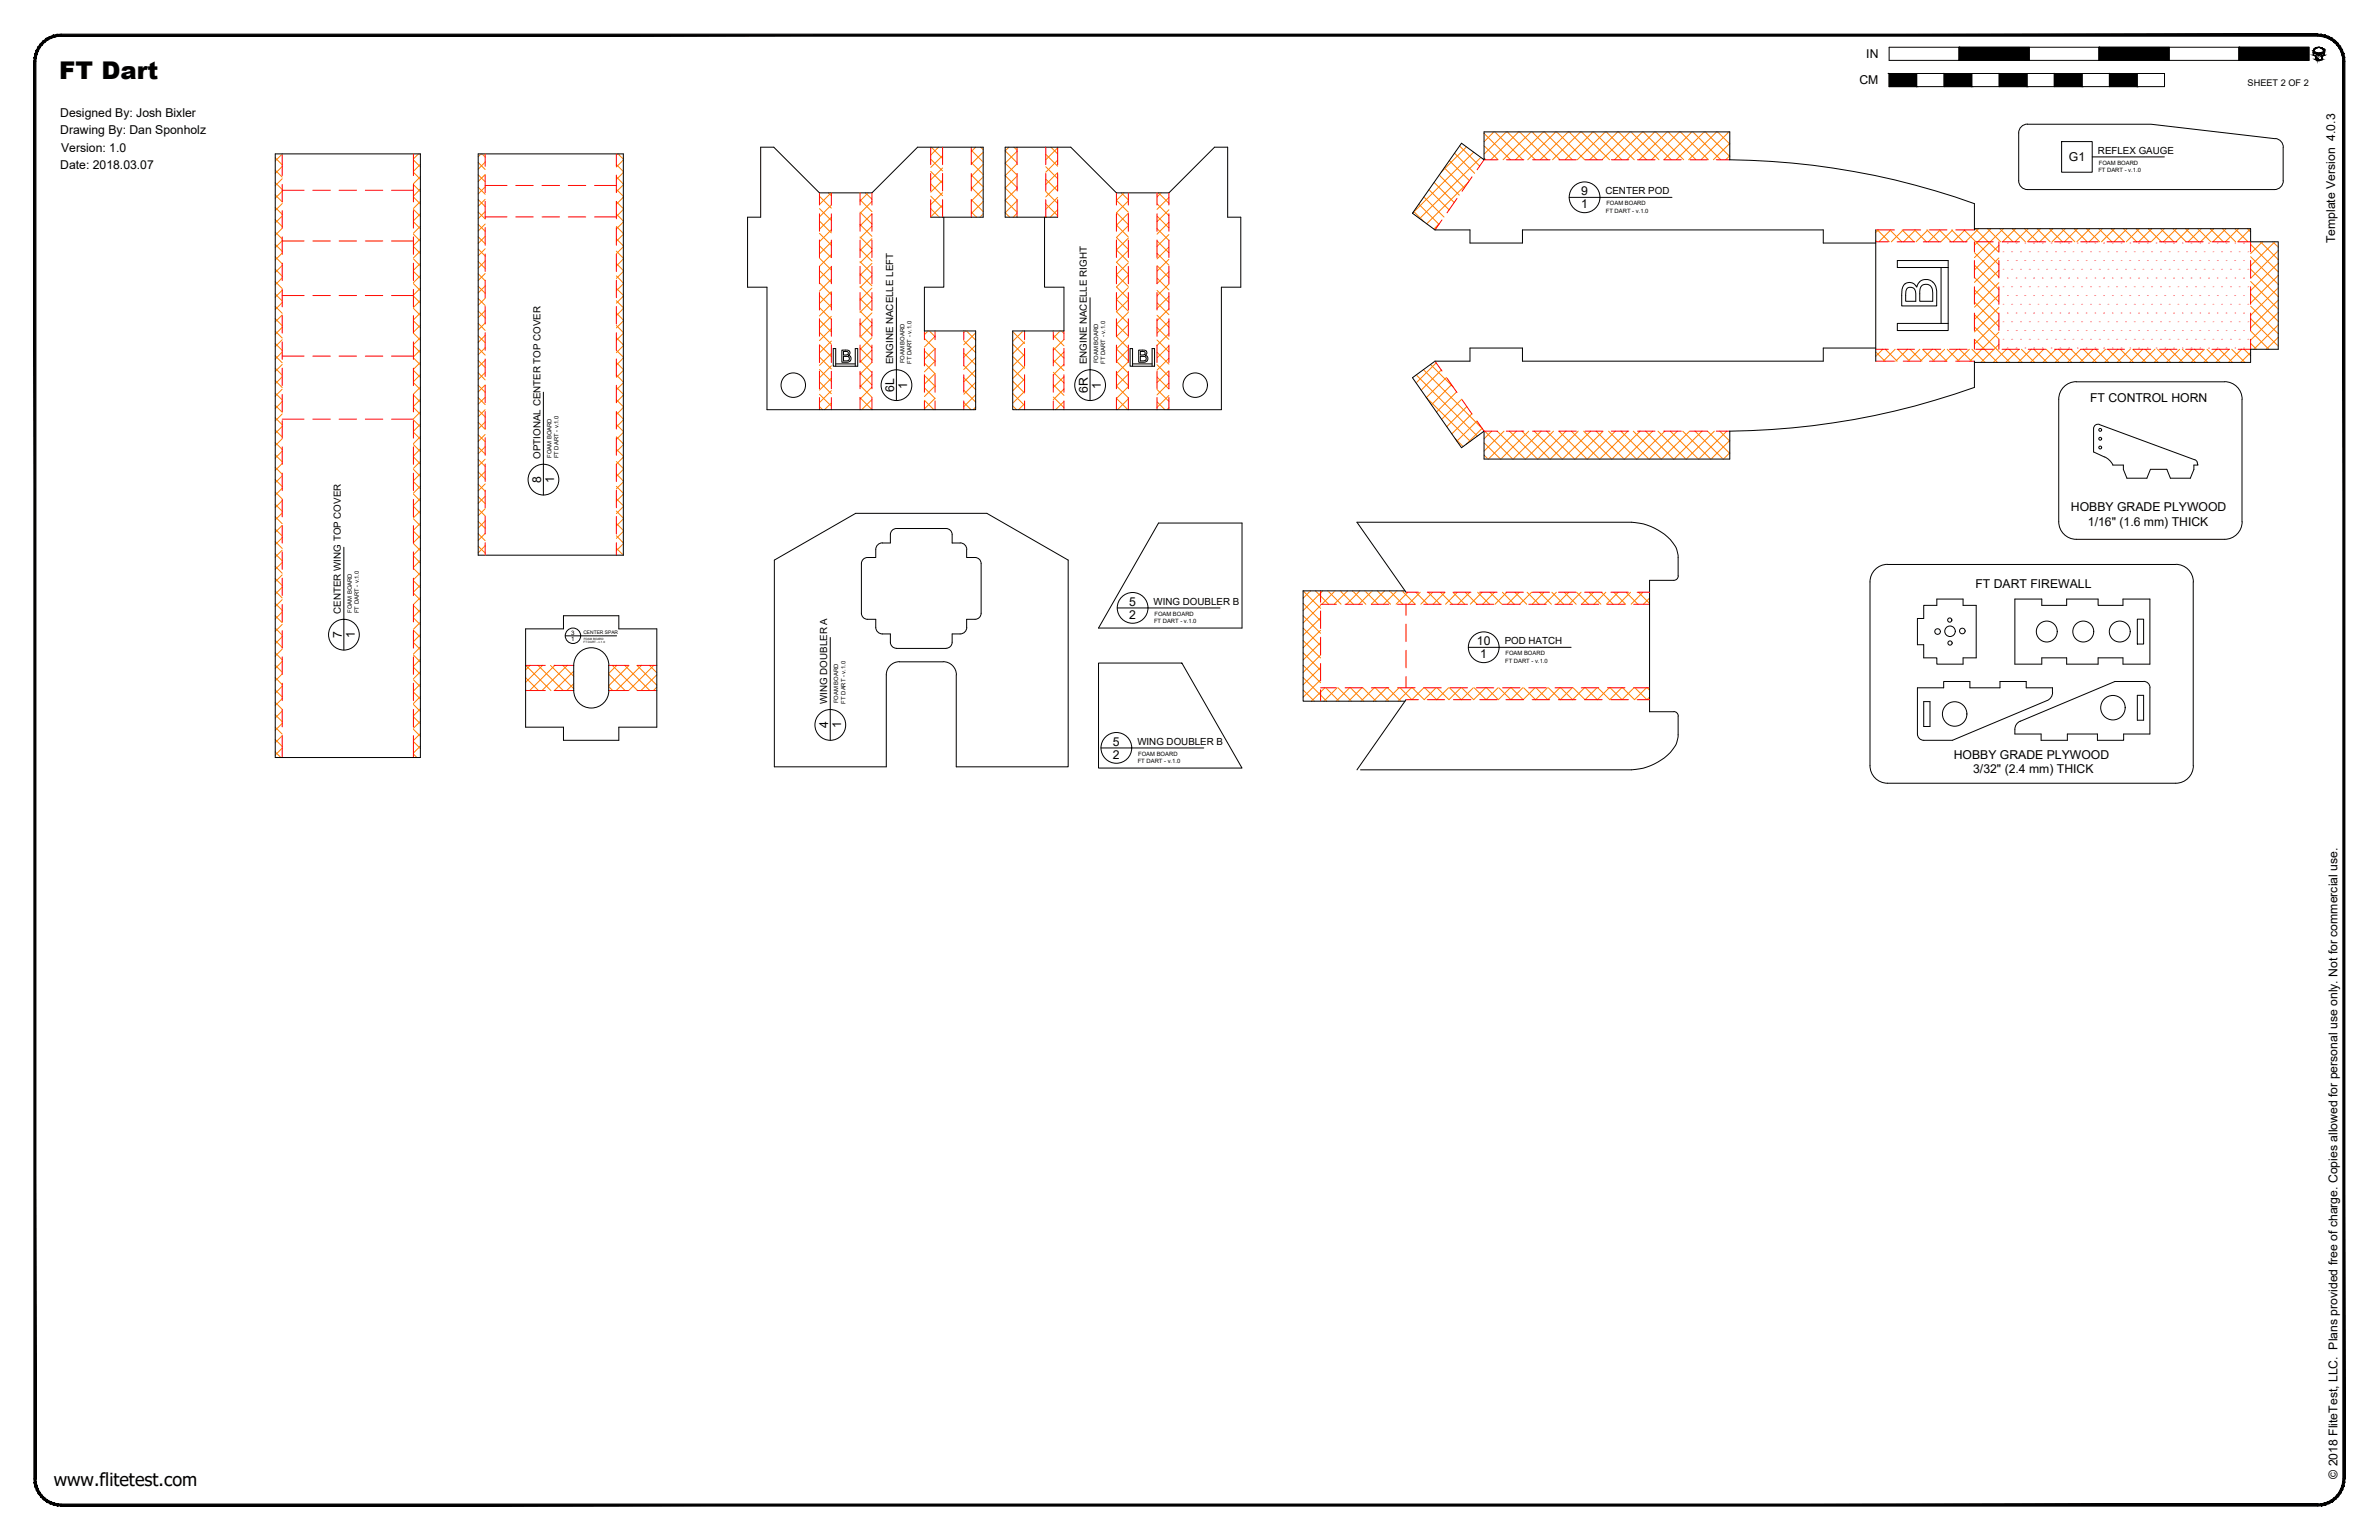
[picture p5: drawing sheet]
<svg xmlns="http://www.w3.org/2000/svg" width="864mm" height="559mm" viewBox="0 0 864 559" stroke-linecap="round" stroke-linejoin="round" font-family="sans-serif">
<defs><g id="words">
<text font-size="8.9" x="21.5" y="28.6">FT Dart</text>
<text font-size="6.5" x="19.5" y="539.1">www.flitetest.com</text>
<g font-size="4.4">
<text x="677.5" y="21.1">IN</text>
<text x="675" y="30.6">CM</text>
<text x="21.9" y="42.4">Designed By: Josh Bixler</text>
<text x="21.9" y="48.8">Drawing By: Dan Sponholz</text>
<text x="22.2" y="55.1">Version: 1.0</text>
<text x="751" y="58.5">G1</text>
<text x="21.9" y="61.5">Date: 2018.03.07</text>
<text x="574" y="70.8">9</text>
<text x="574" y="75.6">1</text>
<text x="847.7" y="88.3" transform="rotate(-90 847.7 88.3)">Template Version 4.0.3</text>
<text x="324.6" y="142.3" transform="rotate(-90 324.6 142.3)">6L</text>
<text x="329.4" y="141" transform="rotate(-90 329.4 141)">1</text>
<text x="394.9" y="142.6" transform="rotate(-90 394.9 142.6)">6R</text>
<text x="399.7" y="141" transform="rotate(-90 399.7 141)">1</text>
<text x="758.7" y="146">FT CONTROL HORN</text>
<text x="196.5" y="175.3" transform="rotate(-90 196.5 175.3)">8</text>
<text x="201.2" y="175.3" transform="rotate(-90 201.2 175.3)">1</text>
<text x="751.8" y="185.5">HOBBY GRADE PLYWOOD</text>
<text x="758" y="190.8">1/16&quot; (1.6 mm) THICK</text>
<text x="717.1" y="213.4">FT DART FIREWALL</text>
<text x="409.9" y="219.8">5</text>
<text x="409.9" y="224.6">2</text>
<text x="124" y="231.6" transform="rotate(-90 124 231.6)">7</text>
<text x="128.8" y="231.6" transform="rotate(-90 128.8 231.6)">1</text>
<text x="536.1" y="234.1">10</text>
<text x="537.3" y="238.9">1</text>
<text x="300.6" y="264.3" transform="rotate(-90 300.6 264.3)">4</text>
<text x="305.4" y="264.3" transform="rotate(-90 305.4 264.3)">1</text>
<text x="404" y="270.6">5</text>
<text x="404" y="275.4">2</text>
<text x="709.2" y="275.3">HOBBY GRADE PLYWOOD</text>
<text x="716.3" y="280.6">3/32&quot; (2.4 mm) THICK</text>
<text x="848.5" y="536.6" transform="rotate(-90 848.5 536.6)">© 2018 FliteTest, LLC. Plans provided free of charge. Copies allowed for personal use only. Not for commercial use.</text>
</g>
<g font-size="3.5">
<text x="761.6" y="55.8">REFLEX GAUGE</text>
<text x="582.8" y="70.5">CENTER POD</text>
<text x="324.3" y="132.2" transform="rotate(-90 324.3 132.2)">ENGINE NACELLE LEFT</text>
<text x="394.6" y="132.2" transform="rotate(-90 394.6 132.2)">ENGINE NACELLE RIGHT</text>
<text x="196.2" y="166.4" transform="rotate(-90 196.2 166.4)">OPTIONAL CENTER TOP COVER</text>
<text x="418.8" y="219.5">WING DOUBLER B</text>
<text x="123.7" y="222.7" transform="rotate(-90 123.7 222.7)">CENTER WING TOP COVER</text>
<text x="546.2" y="233.8">POD HATCH</text>
<text x="300.3" y="255.4" transform="rotate(-90 300.3 255.4)">WING DOUBLER A</text>
<text x="412.9" y="270.3">WING DOUBLER B</text>
</g>
<text font-size="3.3" x="815.9" y="31.1">SHEET 2 OF 2</text>
<g font-size="2.2">
<text x="207.4" y="230.3">3</text>
<text x="207.4" y="232.7">1</text>
</g>
<g font-size="2.1">
<text x="761.9" y="59.9">FOAM BOARD</text>
<text x="761.7" y="62.4">FT DART - v.1.0</text>
<text x="582.9" y="77.1">FT DART - v.1.0</text>
<text x="583.1" y="74.5">FOAM BOARD</text>
<text x="328.3" y="131.8" transform="rotate(-90 328.3 131.8)">FOAM BOARD</text>
<text x="398.6" y="131.8" transform="rotate(-90 398.6 131.8)">FOAM BOARD</text>
<text x="330.9" y="132" transform="rotate(-90 330.9 132)">FT DART - v.1.0</text>
<text x="401.2" y="132" transform="rotate(-90 401.2 132)">FT DART - v.1.0</text>
<text x="200.2" y="166.1" transform="rotate(-90 200.2 166.1)">FOAM BOARD</text>
<text x="202.7" y="166.3" transform="rotate(-90 202.7 166.3)">FT DART - v.1.0</text>
<text x="127.7" y="222.4" transform="rotate(-90 127.7 222.4)">FOAM BOARD</text>
<text x="130.3" y="222.5" transform="rotate(-90 130.3 222.5)">FT DART - v.1.0</text>
<text x="418.9" y="226.1">FT DART - v.1.0</text>
<text x="419.1" y="223.5">FOAM BOARD</text>
<text x="546.5" y="237.8">FOAM BOARD</text>
<text x="546.4" y="240.4">FT DART - v.1.0</text>
<text x="304.3" y="255.1" transform="rotate(-90 304.3 255.1)">FOAM BOARD</text>
<text x="306.9" y="255.3" transform="rotate(-90 306.9 255.3)">FT DART - v.1.0</text>
<text x="413.2" y="274.3">FOAM BOARD</text>
<text x="413" y="276.9">FT DART - v.1.0</text>
</g>
<text font-size="1.8" x="211.8" y="230.2">CENTER SPAR</text>
<g font-size="1.1">
<text x="211.8" y="233.5">FT DART - v.1.0</text>
<text x="211.9" y="232.2">FOAM BOARD</text>
</g>
</g></defs>
<!-- layer: 06 CAVITY -->
<g fill="none" stroke="#ff7f00" stroke-width=".36">
<path d="M99.9 57.3l2.5 2.5M102.4 55.9l-2.5 2.5M150.1 58l2.5 2.6M151.9 55.8l-1.8 1.9M152.4 55.8l.2 .3M152.6 59.6l-2.5 2.6M173.6 59l2.5 2.5M174.6 55.8l-1 1.1M174.9 55.8l1.2 1.2M176.1 58.8l-2.5 2.6M223.7 59.7l2.6 2.5M224 55.8l-.3 .3"/>
<path d="M224.3 55.8l2 1.9M226.3 58.1l-2.6 2.5M337.9 57.7l4.3 4.3M338.1 53.4l4.1 4.1M340.7 53.4l-2.8 2.9M342.2 56.4l-4.3 4.4M352.6 59l4.3 4.3M352.6 54.5l4.3 4.3M354.2 53.4l-1.6 1.6M356 53.4l.9 .9M356.9 55.2l-4.3 4.3M356.9 59.7l-4.3 4.3"/>
<path d="M366.2 53.4l-1.3 1.4 4.3 4.3M368.1 53.4l1.1 1.2M369.2 54.9l-4.3 4.3 4.3 4.3M369.2 59.4l-4.3 4.3 4.3 4.3M379.6 56l4.3 4.3M379.7 53.4l-.1 .1M381.5 53.4l2.4 2.4M383.9 53.7l-4.3 4.3M383.9 58.1l-4.3 4.4M526.1 58.3l7.3 7.3M528 55.6l7.3 7.3M529.8 53l7.3 7.3"/>
<path d="M532.3 53.3l-9.2 9.2M535 55.2l-22.2 22.2M537.5 57.1l-22.1 22.2M538.7 48.4l9.7 9.6M538.7 57.4l.7 .6M538.7 52.9l5.1 5.1M542.3 47.9l-3.6 3.5M542.6 47.9l10.2 10.1M546.8 47.9l-8.1 8M547.2 47.9l10.1 10.1M551.3 47.9l-10.1 10.1M551.6 47.9l10.2 10.1"/>
<path d="M555.8 47.9l-10.2 10.1M556.1 47.9l10.2 10.1M560.3 47.9l-10.2 10.1M560.6 47.9l10.2 10.1M564.8 47.9l-10.2 10.1M565.1 47.9l10.2 10.1M569.3 47.9l-10.2 10.1M569.6 47.9l10.2 10.1M573.8 47.9l-10.2 10.1M574.1 47.9l10.2 10.1M578.3 47.9l-10.2 10.1M578.6 47.9l10.1 10.1"/>
<path d="M582.7 47.9l-10.1 10.1M583.1 47.9l10.2 10.1M587.2 47.9l-10.1 10.1M587.5 47.9l10.2 10.1M591.7 47.9l-10.2 10.1M592.1 47.9l10.1 10.1M596.2 47.9l-10.1 10.1M596.5 47.9l10.2 10.1M600.7 47.9l-10.2 10.1M601 47.9l10.2 10.1M605.2 47.9l-10.2 10.1M605.6 47.9l10.1 10.1"/>
<path d="M609.7 47.9l-10.2 10.1M610 47.9l10.2 10.1M614.2 47.9l-10.2 10.1M614.5 47.9l10.2 10.1M618.7 47.9l-10.2 10.1M619 47.9l8.9 8.9M623.2 47.9l-10.2 10.1M623.5 47.9l4.4 4.4M627.6 47.9l-10.1 10.1M627.9 52l-5.9 6M627.9 56.5l-1.5 1.5M99.9 75.2l2.5 2.6"/>
<path d="M99.9 66.3l2.5 2.5M99.9 79.7l2.5 2.5M99.9 70.7l2.5 2.6M99.9 61.7l2.5 2.6M102.4 78.4l-2.5 2.5M102.4 73.9l-2.5 2.5M102.4 69.4l-2.5 2.5M102.4 64.9l-2.5 2.5M102.4 60.4l-2.5 2.5M150.1 76l2.5 2.5M150.1 67l2.5 2.5M150.1 71.5l2.5 2.5"/>
<path d="M150.1 62.5l2.5 2.6M152.6 73.1l-2.5 2.5M152.6 64.1l-2.5 2.6M152.6 77.6l-2.5 2.6M152.6 68.6l-2.5 2.6M173.6 76.9l2.5 2.6M173.6 72.4l2.5 2.5M173.6 67.9l2.5 2.6M173.6 63.4l2.5 2.6M176.1 76.8l-2.5 2.6M176.1 72.3l-2.5 2.5M176.1 67.8l-2.5 2.6"/>
<path d="M176.1 63.3l-2.5 2.6M223.7 77.7l2.6 2.5M223.7 73.2l2.6 2.5M223.7 68.7l2.6 2.5M223.7 64.2l2.6 2.6M226.3 76l-2.6 2.6M226.3 71.6l-2.6 2.5M226.3 67.1l-2.6 2.5M226.3 62.6l-2.6 2.5M297.5 75.7l4.3 4.3M297.5 71.2l4.3 4.3M300.7 70l1.1 1"/>
<path d="M301.7 70l-4.2 4.2M301.8 74.4l-4.3 4.3M301.8 78.9l-4.3 4.3M312.2 77l4.3 4.3M312.2 72.5l4.3 4.3M314.2 70l2.3 2.3M315.1 70l-2.9 3M316.5 73.1l-4.3 4.3M316.5 77.6l-4.3 4.3M337.9 75.7l3.1 3.1M337.9 62.2l4.3 4.3M337.9 71.2l4.3 4.3"/>
<path d="M337.9 66.7l4.3 4.3M342.2 65.4l-4.3 4.3M342.2 69.9l-4.3 4.3M342.2 74.4l-4.3 4.3M342.2 61l-4.3 4.3M352.6 72.5l4.3 4.3M352.6 67.9l4.3 4.4M352.6 63.5l4.3 4.3M352.6 76.9l1.9 1.9M356.9 77.6l-1.2 1.2M356.9 64.2l-4.3 4.3M356.9 68.6l-4.3 4.4"/>
<path d="M356.9 73.2l-4.3 4.3M364.9 77.2l1.6 1.6M369.2 77.4l-1.4 1.4M369.2 63.9l-4.3 4.3 4.3 4.3M369.2 68.4l-4.3 4.3 4.3 4.3M369.2 72.9l-4.3 4.3M379.6 74l4.3 4.3M379.6 69.5l4.3 4.3M379.6 65l4.3 4.3M379.6 60.5l4.3 4.3M379.6 78.5l.4 .3M383.9 76.1l-2.7 2.7"/>
<path d="M383.9 62.6l-4.3 4.4M383.9 67.2l-4.3 4.3M383.9 71.6l-4.3 4.3M405.3 77.2l4.3 4.3M407.1 70l2.5 2.5M408 70l-2.7 2.7 4.3 4.3M409.6 72.9l-4.3 4.3M409.6 77.4l-4.3 4.3M420 78.4l4.3 4.3M420 74l4.3 4.3M420.6 70l3.7 3.8M421.5 70l-1.5 1.5"/>
<path d="M424.3 71.7l-4.3 4.3M424.3 76.1l-4.3 4.3M513.2 76.7l3.6 3.7M515.1 74.1l7.3 7.3M516.9 71.5l7.3 7.3M518.7 68.8l7.3 7.3M520.6 66.2l7.3 7.3M522.5 63.5l7.2 7.3M524.3 60.9l7.3 7.3M533.1 66.1l-15.2 15.1M99.9 93.2l2.5 2.5M99.9 84.2l2.5 2.6"/>
<path d="M99.9 97.7l2.5 2.5M99.9 88.7l2.5 2.5M102.4 96.3l-2.5 2.6M102.4 91.8l-2.5 2.5M102.4 87.3l-2.5 2.6M102.4 82.8l-2.5 2.6M150.1 85l2.5 2.5M150.1 98.5l2.5 2.5M150.1 89.5l2.5 2.5M150.1 93.9l2.5 2.6M150.1 80.4l2.5 2.6M152.6 91.1l-2.5 2.5"/>
<path d="M152.6 82.1l-2.5 2.5M152.6 95.6l-2.5 2.5M152.6 86.6l-2.5 2.5M173.6 99.4l2.5 2.5M173.6 94.9l2.5 2.5M173.6 90.4l2.5 2.5M173.6 85.9l2.5 2.5M173.6 81.4l2.5 2.5M176.1 99.3l-2.5 2.5M176.1 94.7l-2.5 2.6M176.1 90.3l-2.5 2.5M176.1 85.8l-2.5 2.5"/>
<path d="M176.1 81.3l-2.5 2.5M223.7 95.6l2.6 2.6M223.7 91.1l2.6 2.6M223.7 86.7l2.6 2.5M223.7 82.1l2.6 2.6M226.3 98.5l-2.6 2.5M226.3 89.5l-2.6 2.6M226.3 85l-2.6 2.5M226.3 80.5l-2.6 2.6M226.3 94l-2.6 2.5M297.5 84.7l4.3 4.3M297.5 98.2l4.3 4.3"/>
<path d="M297.5 93.6l4.3 4.4M297.5 89.2l4.3 4.3M297.5 80.2l4.3 4.3M301.8 87.8l-4.3 4.4M301.8 92.4l-4.3 4.3M301.8 96.8l-4.3 4.3M301.8 83.4l-4.3 4.3M312.2 99.4l4.3 4.3M312.2 94.9l4.3 4.4M312.2 90.4l4.3 4.3M312.2 86l4.3 4.3M312.2 81.4l4.3 4.4"/>
<path d="M316.5 91.1l-4.3 4.3M316.5 95.6l-4.3 4.3M316.5 82.1l-4.3 4.3M316.5 86.6l-4.3 4.3M405.3 99.6l4.3 4.4M405.3 95.1l4.3 4.4M405.3 90.7l4.3 4.3M405.3 86.2l4.3 4.3M405.3 81.6l4.3 4.4M409.6 81.9l-4.3 4.3M409.6 86.4l-4.3 4.3M409.6 90.9l-4.3 4.3"/>
<path d="M409.6 95.4l-4.3 4.3M409.6 99.8l-4.3 4.4M420 91.9l4.3 4.3M420 87.4l4.3 4.3M420 82.9l4.3 4.3M420 96.4l4.3 4.3M424.3 80.6l-4.3 4.4M424.3 85.1l-4.3 4.3M424.3 89.6l-4.3 4.3M424.3 94.1l-4.3 4.3M424.3 98.6l-4.3 4.3M522.6 81l-2.1 2.1"/>
<path d="M680.9 87.3l.5 .4M681.5 83.4l4.3 4.3M681.9 83.4l-1 1M686 83.4l4.3 4.3M686.4 83.4l-4.3 4.3M690.5 83.4l4.3 4.3M690.9 83.4l-4.3 4.3M695 83.4l4.3 4.3M695.3 83.4l-4.3 4.3M699.5 83.4l4.3 4.3M699.9 83.4l-4.4 4.3M704 83.4l4.3 4.3"/>
<path d="M704.3 83.4l-4.3 4.3M708.4 83.4l4.4 4.3M708.8 83.4l-4.3 4.3M713 83.4l12.6 12.7M713.3 83.4l-4.3 4.3M716.7 96.2l8.9 8.9M716.7 91.7l8.9 8.8M717 83l8.6 8.6M718.3 83l-4.8 4.7M721.5 83l4.8 4.7M722.7 83l-6 6M725.6 89.1l-8.9 8.9"/>
<path d="M725.6 93.6l-8.9 8.9M725.6 98.1l-8.9 8.8M726 83l4.7 4.7M727.2 83l-10.5 10.5M730.5 83l4.7 4.7M731.7 83l-4.7 4.7M734.9 83l4.8 4.7M736.2 83l-4.7 4.7M739.5 83l4.7 4.7M740.7 83l-4.8 4.7M743.9 83l4.8 4.7M745.2 83l-4.8 4.7"/>
<path d="M748.4 83l4.8 4.7M749.7 83l-4.8 4.7M752.9 83l4.8 4.7M754.2 83l-4.8 4.7M757.4 83l4.8 4.7M758.7 83l-4.8 4.7M761.9 83l4.7 4.7M763.2 83l-4.8 4.7M766.4 83l4.8 4.7M767.6 83l-4.7 4.7M770.9 83l4.7 4.7M772.1 83l-4.7 4.7"/>
<path d="M775.4 83l4.7 4.7M776.6 83l-4.7 4.7M779.8 83l4.8 4.7M781.1 83l-4.7 4.7M784.4 83l4.7 4.7M785.6 83l-4.7 4.7M788.8 83l4.8 4.7M790.1 83l-4.8 4.7M793.3 83l4.8 4.7M794.6 83l-4.7 4.7M797.8 83l4.8 4.7M799.1 83l-4.8 4.7"/>
<path d="M802.3 83l4.8 4.7M803.6 83l-4.8 4.7M806.8 83l4.7 4.7M808.1 83l-4.8 4.7M811.3 83l4.8 4.7M812.6 83l-4.8 4.7M815.8 83l1.2 1.2M817 97.7l10 9.9M817 93.1l10 10.1M817 88.7l10 10M817 83l-4.7 4.7M817 87.5l-.2 .2"/>
<path d="M820.6 87.7l6.4 6.5M821.3 87.7l-4.3 4.3M825 87.7l2 2M825.8 87.7l-8.8 8.8M827 91l-10 10M827 95.5l-10 10M827 99.9l-10 10.1M99.9 111.2l2.5 2.5M99.9 102.2l2.5 2.5M99.9 115.6l2.5 2.6M99.9 106.6l2.5 2.6M102.4 118.7l-2.5 2.6"/>
<path d="M102.4 114.3l-2.5 2.5M102.4 109.8l-2.5 2.5M102.4 105.3l-2.5 2.5M102.4 100.8l-2.5 2.6M150.1 116.4l2.5 2.5M150.1 107.4l2.5 2.6M150.1 111.9l2.5 2.5M150.1 102.9l2.5 2.6M152.6 113.5l-2.5 2.6M152.6 104.6l-2.5 2.5M152.6 118l-2.5 2.5M152.6 109l-2.5 2.6"/>
<path d="M152.6 100l-2.5 2.6M173.6 117.3l2.5 2.6M173.6 112.8l2.5 2.6M173.6 108.3l2.5 2.6M173.6 103.9l2.5 2.5M176.1 117.2l-2.5 2.5M176.1 112.7l-2.5 2.6M176.1 108.2l-2.5 2.6M176.1 103.8l-2.5 2.5M223.7 118.1l2.6 2.5M223.7 113.6l2.6 2.5M223.7 109.1l2.6 2.6"/>
<path d="M223.7 104.6l2.6 2.5M223.7 100.1l2.6 2.6M226.3 116.5l-2.6 2.5M226.3 107.5l-2.6 2.5M226.3 112l-2.6 2.5M226.3 103l-2.6 2.5M297.5 116.1l4.3 4.3M297.5 111.6l4.3 4.3M297.5 107.1l4.3 4.4M297.5 102.6l4.3 4.3M301.8 105.8l-4.3 4.3M301.8 110.3l-4.3 4.3"/>
<path d="M301.8 114.8l-4.3 4.3M301.8 119.3l-4.3 4.3M301.8 101.3l-4.3 4.4M312.2 117.4l4.3 4.3M312.2 112.9l4.3 4.3M312.2 108.4l4.3 4.3M312.2 103.9l4.3 4.3M316.5 100l-4.3 4.4M316.5 104.6l-4.3 4.3M316.5 109l-4.3 4.3M316.5 113.5l-4.3 4.4M316.5 118l-4.3 4.4"/>
<path d="M405.3 113.1l4.3 4.3M405.3 108.6l4.3 4.3M405.3 104.1l4.3 4.3M409.6 104.4l-4.3 4.3M409.6 108.8l-4.3 4.3M409.6 113.3l-4.3 4.4 4.3 4.2M409.6 117.8l-4.3 4.3M420 118.8l4.3 4.4M420 109.9l4.3 4.3M420 100.9l4.3 4.3M420 114.4l4.3 4.3M420 105.4l4.3 4.3"/>
<path d="M424.3 103.1l-4.3 4.3M424.3 107.6l-4.3 4.3M424.3 112.1l-4.3 4.3M424.3 116.6l-4.3 4.3M716.7 100.6l8.9 8.9M716.7 114.1l8.9 8.9M716.7 109.6l8.9 8.9M716.7 105.2l8.9 8.8M716.7 118.6l12.9 12.9M725.6 102.6l-8.9 8.9M725.6 107l-8.9 8.9M725.6 111.6l-8.9 8.8"/>
<path d="M725.6 116l-8.9 8.9M817 115.6l10 10M817 111.1l10 10M817 106.6l10 10M817 102.1l10 10.1M827 117.9l-8.8 8.8M827 104.5l-10 9.9M827 108.9l-10 10M827 113.4l-10 10M99.9 120.1l2.5 2.6M99.9 138.1l2.5 2.5M99.9 133.6l2.5 2.6"/>
<path d="M99.9 129.1l2.5 2.5M99.9 124.6l2.5 2.6M102.4 136.7l-2.5 2.6M102.4 132.2l-2.5 2.6M102.4 127.7l-2.5 2.6M102.4 123.3l-2.5 2.5M150.1 125.4l2.5 2.5M150.1 138.8l2.5 2.6M150.1 134.4l2.5 2.5M150.1 129.9l2.5 2.5M150.1 120.9l2.5 2.5M152.6 136l-2.5 2.5"/>
<path d="M152.6 127l-2.5 2.5M152.6 122.5l-2.5 2.5M152.6 131.5l-2.5 2.5M173.6 139.8l2.5 2.5M173.6 135.3l2.5 2.5M173.6 130.8l2.5 2.5M173.6 126.3l2.5 2.6M173.6 121.8l2.5 2.6M176.1 139.7l-2.5 2.5M176.1 135.2l-2.5 2.5M176.1 130.7l-2.5 2.5M176.1 126.2l-2.5 2.5"/>
<path d="M176.1 121.7l-2.5 2.6M223.7 136.1l2.6 2.5M223.7 131.5l2.6 2.6M223.7 127.1l2.6 2.5M223.7 122.6l2.6 2.5M226.3 138.9l-2.6 2.6M226.3 134.4l-2.6 2.6M226.3 129.9l-2.6 2.6M226.3 125.4l-2.6 2.6M226.3 120.9l-2.6 2.6M297.5 125.1l4.3 4.3M297.5 138.5l4.3 4.4"/>
<path d="M297.5 134.1l4.3 4.3M297.5 129.6l4.3 4.3M297.5 120.6l4.3 4.3M301.8 123.8l-4.3 4.3M301.8 128.3l-4.3 4.3M301.8 137.3l-4.3 4.3M301.8 132.7l-4.3 4.4M312.2 139.8l4.3 4.4M312.2 135.3l4.3 4.3M312.2 130.9l4.3 4.3M312.2 126.3l4.3 4.4M312.2 121.9l4.3 4.3"/>
<path d="M316.5 122.5l-4.3 4.3M316.5 127l-4.3 4.4M316.5 131.5l-4.3 4.3M316.5 136l-4.3 4.3M335.6 136.3l3.8 3.8M335.6 131.7l3.8 3.9M335.6 127.3l3.8 3.9M335.6 122.8l3.8 3.8M336.9 120.1l-1.3 1.3M337.4 120.1l2 2.1M339.4 122l-3.8 3.9M339.4 126.5l-3.8 3.9"/>
<path d="M339.4 131.1l-3.8 3.8M339.4 135.5l-3.8 3.9M349.9 132.6l4.3 4.3M349.9 123.6l4.3 4.3M349.9 137.1l4.3 4.3M349.9 128.1l4.3 4.3M350.4 120.1l-.5 .5M350.8 120.1l3.4 3.3M354.2 120.8l-4.3 4.3M354.2 125.3l-4.3 4.3M354.2 129.8l-4.3 4.3M354.2 134.3l-4.3 4.3"/>
<path d="M354.2 138.7l-4.3 4.4M367.6 129.3l4.3 4.3M367.6 124.9l4.3 4.3M367.6 120.3l4.3 4.4M367.6 138.3l4.3 4.3M367.6 133.8l4.3 4.3M371.4 120.1l-3.8 3.8M371.9 120.1v.1M371.9 124.1l-4.3 4.3M371.9 128.5l-4.3 4.3M371.9 133l-4.3 4.4M371.9 137.5l-4.3 4.3"/>
<path d="M382.4 139.6l3.8 3.9M382.4 135.1l3.8 3.8M382.4 130.6l3.8 3.9M382.4 126.1l3.8 3.9M382.4 121.6l3.8 3.9M384.8 120.1l-2.4 2.5M385.3 120.1l.9 .9M386.2 123.2l-3.8 3.9M386.2 127.7l-3.8 3.9M386.2 132.2l-3.8 3.9M386.2 136.7l-3.8 3.9M405.3 131.1l4.3 4.3"/>
<path d="M405.3 122.1l4.3 4.3M409.6 122.3l-4.3 4.3 4.3 4.3M409.6 126.8l-4.3 4.3M409.6 131.3l-4.3 4.3 4.3 4.3M409.6 135.8l-4.3 4.3M420 127.8l4.3 4.3M420 136.8l4.3 4.3M420 132.3l4.3 4.4M420 123.4l4.3 4.3M424.3 121l-4.3 4.3M424.3 125.5l-4.3 4.4M424.3 130l-4.3 4.3"/>
<path d="M424.3 134.5l-4.3 4.3M424.3 139l-4.3 4.3M514.1 136.1l22.2 22.1M516.7 134.1l21.4 21.4M519.3 132.2l8.3 8.3M521.4 131.6l-7.3 7.3M523.2 134.3l-7.3 7.3M525.1 137l-7.3 7.2M526.9 139.6l-7.3 7.3M680.9 127.7l3.3 3.4M683.5 126.7l-2.6 2.6M684.4 126.7l4.3 4.4"/>
<path d="M688 126.7l-4.4 4.4M688.9 126.7l4.3 4.4M692.5 126.7l-4.3 4.4M693.4 126.7l4.3 4.4M696.9 126.7l-4.3 4.4M697.9 126.7l4.3 4.4M701.5 126.7l-4.4 4.4M702.3 126.7l4.4 4.4M705.9 126.7l-4.3 4.4M706.9 126.7l4.3 4.4M710.4 126.7l-4.3 4.4M711.3 126.7l4.4 4.4"/>
<path d="M714.9 126.7l-4.3 4.4M715.8 126.7l4.8 4.8M716.7 123.1l8.4 8.4M725.6 125l-6.5 6.5M725.6 120.5l-10.5 10.6M728.4 126.7l-4.8 4.8M729.3 126.7l4.8 4.8M732.9 126.7l-4.8 4.8M733.8 126.7l4.8 4.8M737.4 126.7l-4.8 4.8M738.3 126.7l4.8 4.8M741.9 126.7l-4.8 4.8"/>
<path d="M742.8 126.7l4.7 4.8M746.4 126.7l-4.8 4.8M747.3 126.7l4.8 4.8M750.9 126.7l-4.8 4.8M751.8 126.7l4.7 4.8M755.3 126.7l-4.7 4.8M756.3 126.7l4.7 4.8M759.8 126.7l-4.7 4.8M760.7 126.7l4.8 4.8M764.3 126.7l-4.8 4.8M765.3 126.7l4.7 4.8M768.8 126.7l-4.7 4.8"/>
<path d="M769.7 126.7l4.8 4.8M773.3 126.7l-4.8 4.8M774.2 126.7l4.8 4.8M777.8 126.7l-4.8 4.8M778.7 126.7l4.8 4.8M782.3 126.7l-4.8 4.8M783.2 126.7l4.8 4.8M786.8 126.7l-4.8 4.8M787.7 126.7l4.7 4.8M791.2 126.7l-4.7 4.8M792.2 126.7l4.8 4.8M795.8 126.7l-4.8 4.8"/>
<path d="M796.7 126.7l4.7 4.8M800.2 126.7l-4.7 4.8M801.2 126.7l4.7 4.8M804.7 126.7l-4.7 4.8M805.6 126.7l4.8 4.8M809.2 126.7l-4.8 4.8M810.1 126.7l4.8 4.8M813.7 126.7l-4.7 4.8M814.6 126.7l2.4 2.4M817 120.1l6.6 6.6M817 127.9l-3.6 3.6M817 124.6l2.1 2.1"/>
<path d="M827 122.4l-4.3 4.3M99.9 156.1l2.5 2.5M99.9 151.6l2.5 2.5M99.9 147.1l2.5 2.5M99.9 142.6l2.5 2.5M102.4 159.2l-2.5 2.5M102.4 154.7l-2.5 2.5M102.4 150.2l-2.5 2.5M102.4 145.7l-2.5 2.6M102.4 141.2l-2.5 2.6M150.1 156.8l2.5 2.5M150.1 152.3l2.5 2.6"/>
<path d="M150.1 147.8l2.5 2.6M150.1 143.4l2.5 2.5M152.6 144.9l-2.5 2.6M152.6 158.4l-2.5 2.6M152.6 153.9l-2.5 2.6M152.6 149.5l-2.5 2.5M152.6 140.5l-2.5 2.5M173.6 157.7l2.5 2.6M173.6 153.2l2.5 2.6M173.6 148.8l2.5 2.5M173.6 144.2l2.5 2.6M176.1 157.6l-2.5 2.6"/>
<path d="M176.1 153.1l-2.5 2.6M176.1 148.7l-2.5 2.5M176.1 144.2l-2.5 2.5M223.7 158.5l2.6 2.5M223.7 154l2.6 2.6M223.7 149.5l2.6 2.5M223.7 145l2.6 2.6M223.7 140.5l2.6 2.6M226.3 156.9l-2.6 2.5M226.3 152.4l-2.6 2.5M226.3 147.9l-2.6 2.6M226.3 143.4l-2.6 2.5"/>
<path d="M297.5 143.1l4.3 4.3M297.5 147.5l1.1 1.2M301.8 146.2l-2.5 2.5M301.8 141.8l-4.3 4.3M312.2 144.3l4.3 4.3M316.5 140.5l-4.3 4.3M316.5 145l-3.7 3.7M335.6 140.7l3.8 3.9M335.6 145.2l3.4 3.5M339.4 140l-3.8 3.9M339.4 144.5l-3.8 3.9M349.9 146l2.6 2.7"/>
<path d="M349.9 141.6l4.3 4.3M354.2 143.3l-4.3 4.3M354.2 147.7l-1 1M367.6 142.8l4.3 4.3M367.6 147.3l1.4 1.4M371.9 142l-4.3 4.3M371.9 146.5l-2.1 2.2M382.4 144.1l3.8 3.8M382.4 148.6l.1 .1M386.2 141.2l-3.8 3.8M386.2 145.7l-3 3M405.3 140l4.3 4.3"/>
<path d="M409.6 144.7l-3.9 4M409.6 140.3l-4.3 4.3 4.1 4.1M420 141.3l4.3 4.3M420 145.8l2.9 2.9M424.3 143.5l-4.3 4.3M424.3 148l-.7 .7M517.7 144.2l16 15.9M528.2 159.1l2.9 2.9M528.8 142.2l-7.3 7.3M530.6 144.8l-7.3 7.3M532.5 147.5l-7.3 7.3M534.3 150.2l-7.3 7.2"/>
<path d="M536.1 152.8l-7.2 7.3M538 155.4l-5.7 5.8M539 156.5l10.1 10.1M541.5 156.5l-2.8 2.7M543.5 156.5l10.2 10.1M546 156.5l-7.3 7.2M548 156.5l10.1 10.1M550.5 156.5l-10.2 10.1M552.5 156.5l10.1 10.1M555 156.5l-10.2 10.1M556.9 156.5l10.2 10.1M559.5 156.5l-10.2 10.1"/>
<path d="M561.4 156.5l10.2 10.1M563.9 156.5l-10.1 10.1M565.9 156.5l10.2 10.1M568.4 156.5l-10.1 10.1M570.4 156.5l10.2 10.1M572.9 156.5l-10.1 10.1M574.9 156.5l10.2 10.1M577.4 156.5l-10.1 10.1M579.4 156.5l10.2 10.1M581.9 156.5l-10.1 10.1M583.9 156.5l10.1 10.1M586.4 156.5l-10.2 10.1"/>
<path d="M588.4 156.5l10.2 10.1M590.9 156.5l-10.2 10.1M592.9 156.5l10.1 10.1M595.4 156.5l-10.2 10.1M597.4 156.5l10.1 10.1M599.9 156.5l-10.2 10.1M601.9 156.5l10.1 10.1M604.4 156.5l-10.2 10.1M606.3 156.5l10.2 10.1M608.9 156.5l-10.2 10.1M610.9 156.5l10.1 10.1M613.3 156.5l-10.1 10.1"/>
<path d="M615.3 156.5l10.2 10.1M617.9 156.5l-10.2 10.1M619.8 156.5l8.1 8M622.3 156.5l-10.1 10.1M624.3 156.5l3.6 3.6M626.8 156.5l-10.1 10.1M627.9 159.8l-6.8 6.8M99.9 178.5l2.5 2.6M99.9 174l2.5 2.5M99.9 169.6l2.5 2.5M99.9 165l2.5 2.6M99.9 160.6l2.5 2.5"/>
<path d="M102.4 177.1l-2.5 2.6M102.4 172.7l-2.5 2.5M102.4 168.2l-2.5 2.5M102.4 163.7l-2.5 2.5M150.1 179.3l2.5 2.5M150.1 174.8l2.5 2.5M150.1 170.3l2.5 2.5M150.1 165.8l2.5 2.6M150.1 161.3l2.5 2.5M152.6 176.4l-2.5 2.5M152.6 167.4l-2.5 2.5M152.6 171.9l-2.5 2.6"/>
<path d="M152.6 162.9l-2.5 2.6M173.6 175.7l2.5 2.5M173.6 171.2l2.5 2.6M173.6 166.7l2.5 2.6M173.6 162.2l2.5 2.6M176.1 175.6l-2.5 2.5M176.1 171.1l-2.5 2.5M176.1 166.6l-2.5 2.6M176.1 162.1l-2.5 2.5M223.7 176.4l2.6 2.6M223.7 172l2.6 2.5M223.7 167.5l2.6 2.5"/>
<path d="M223.7 163l2.6 2.5M226.3 179.3l-2.6 2.6M226.3 174.9l-2.6 2.5M226.3 170.3l-2.6 2.6M226.3 165.9l-2.6 2.5M226.3 161.4l-2.6 2.5M538.7 160.7l6 5.9M538.7 165.1l1.5 1.5M627.9 164.3l-2.3 2.3M99.9 196.5l2.5 2.5M99.9 192l2.5 2.5M99.9 187.5l2.5 2.5"/>
<path d="M99.9 183l2.5 2.5M102.4 199.6l-2.5 2.5M102.4 195.1l-2.5 2.5M102.4 190.6l-2.5 2.6M102.4 186.1l-2.5 2.6M102.4 181.7l-2.5 2.5M150.1 197.2l2.5 2.6M150.1 192.7l2.5 2.6M150.1 188.3l2.5 2.5M150.1 183.7l2.5 2.6M152.6 194.4l-2.5 2.5M152.6 185.4l-2.5 2.5"/>
<path d="M152.6 198.8l-2.5 2.6M152.6 189.8l-2.5 2.6M152.6 180.9l-2.5 2.5M173.6 198.2l2.5 2.5M173.6 193.7l2.5 2.5M173.6 189.2l2.5 2.5M173.6 184.7l2.5 2.5M173.6 180.2l2.5 2.5M176.1 198l-2.5 2.6M176.1 193.6l-2.5 2.5M176.1 189l-2.5 2.6M176.1 184.6l-2.5 2.5"/>
<path d="M176.1 180.1l-2.5 2.5M223.7 198.9l2.6 2.6M223.7 194.4l2.6 2.6M223.7 189.9l2.6 2.6M223.7 185.4l2.6 2.6M223.7 181l2.6 2.5M226.3 197.3l-2.6 2.5M226.3 192.8l-2.6 2.5M226.3 188.3l-2.6 2.5M226.3 183.8l-2.6 2.6M99.9 218.9l2.5 2.6M99.9 214.4l2.5 2.6"/>
<path d="M99.9 209.9l2.5 2.6M99.9 205.5l2.5 2.5M99.9 201l2.5 2.5M102.4 217.6l-2.5 2.5M102.4 213.1l-2.5 2.5M102.4 208.6l-2.5 2.5M102.4 204.1l-2.5 2.5M150.1 219.7l2.5 2.5M150.1 215.2l2.5 2.5M150.1 210.7l2.5 2.6M150.1 206.2l2.5 2.5M150.1 201.7l2.5 2.6"/>
<path d="M152.6 212.3l-2.5 2.5M152.6 203.3l-2.5 2.6M152.6 216.8l-2.5 2.6M152.6 207.9l-2.5 2.5M473 218.9l6.4 6.4M473 214.4l6.4 6.3M475.7 214.4l-2.7 2.7M477.5 214.4l4.8 4.9M479.4 219.7l-6.4 6.4M480.2 214.4l-7.2 7.1M482 214.4l4.8 4.9M484.7 214.4l-4.9 4.9"/>
<path d="M486.5 214.4l4.8 4.9M489.2 214.4l-4.9 4.9M491 214.4l4.8 4.9M493.6 214.4l-4.8 4.9M495.5 214.4l4.8 4.9M498.1 214.4l-4.8 4.9M500 214.4l4.8 4.9M502.6 214.4l-4.8 4.9M504.4 214.4l4.9 4.9M507.1 214.4l-4.8 4.9M509 214.4l4.8 4.9M511.1 214.9l-4.3 4.4"/>
<path d="M513.9 214.9l4.3 4.4M515.6 214.9l-4.4 4.4M518.4 214.9l4.4 4.4M520.1 214.9l-4.3 4.4M522.9 214.9l4.3 4.4M524.6 214.9l-4.4 4.4M527.4 214.9l4.3 4.4M529.1 214.9l-4.4 4.4M531.9 214.9l4.3 4.4M533.6 214.9l-4.4 4.4M536.4 214.9l4.3 4.4M538 214.9l-4.3 4.4"/>
<path d="M540.9 214.9l4.3 4.4M542.5 214.9l-4.3 4.4M545.4 214.9l4.3 4.4M547 214.9l-4.3 4.4M549.9 214.9l4.3 4.4M551.5 214.9l-4.3 4.4M554.4 214.9l4.3 4.4M556 214.9l-4.3 4.4M558.9 214.9l4.3 4.4M560.5 214.9l-4.3 4.4M563.3 214.9l4.4 4.4M565 214.9l-4.3 4.4"/>
<path d="M567.8 214.9l4.4 4.4M569.5 214.9l-4.3 4.4M572.3 214.9l4.3 4.4M574 214.9l-4.4 4.4M576.8 214.9l4.3 4.4M578.5 214.9l-4.4 4.4M581.3 214.9l4.3 4.4M582.9 214.9l-4.3 4.4M585.8 214.9l4.3 4.4M587.4 214.9l-4.3 4.4M590.3 214.9l4.3 4.4M591.9 214.9l-4.3 4.4"/>
<path d="M594.8 214.9l4 4.1M596.4 214.9l-4.3 4.4M598.8 217l-2.2 2.3M99.9 236.9l2.5 2.6M99.9 232.4l2.5 2.5M99.9 227.9l2.5 2.6M99.9 223.4l2.5 2.6M102.4 240l-2.5 2.6M102.4 235.5l-2.5 2.6M102.4 231l-2.5 2.6M102.4 226.6l-2.5 2.5M102.4 222l-2.5 2.6"/>
<path d="M150.1 237.7l2.5 2.5M150.1 233.2l2.5 2.5M150.1 228.7l2.5 2.5M150.1 224.2l2.5 2.5M152.6 221.3l-2.5 2.5M152.6 239.3l-2.5 2.5M152.6 234.8l-2.5 2.5M152.6 230.3l-2.5 2.5M152.6 225.8l-2.5 2.5M473 236.9l6.4 6.3M473 232.4l6.4 6.4M473 227.9l6.4 6.3"/>
<path d="M473 223.4l6.4 6.4M479.4 224.2l-6.4 6.3M479.4 233.2l-6.4 6.3M479.4 228.7l-6.4 6.3M479.4 237.7l-6.4 6.3M99.9 259.3l2.5 2.6M99.9 254.8l2.5 2.6M99.9 250.4l2.5 2.5M99.9 245.9l2.5 2.5M99.9 241.4l2.5 2.5M102.4 258l-2.5 2.5M102.4 253.5l-2.5 2.5"/>
<path d="M102.4 249l-2.5 2.6M102.4 244.5l-2.5 2.5M150.1 255.6l2.5 2.6M150.1 251.1l2.5 2.5M150.1 246.6l2.5 2.6M150.1 242.1l2.5 2.6M152.6 257.2l-2.5 2.5M152.6 252.7l-2.5 2.6M152.6 248.2l-2.5 2.6M152.6 243.8l-2.5 2.5M190.8 245.9l4.7 4.7M190.8 250.4l.2 .2"/>
<path d="M190.9 241.4l9.1 9.2M192.4 241.4l-1.6 1.7M195.3 241.4l9.1 9.2M197 241.4l-6.2 6.2M199.8 241.4l8.5 8.5M201.4 241.4l-9.1 9.2M204.3 241.4l4 4M205.9 241.4l-9.1 9.2M208.3 248.1l-2.6 2.5M208.3 243.6l-7 7M221 244.6l5.9 6M221 249.1l1.4 1.5"/>
<path d="M222.3 241.4l9.1 9.2M223.9 241.4l-2.9 3M226.8 241.4l9.1 9.2M228.4 241.4l-7.4 7.4M231.2 241.4l7.2 7.2M232.9 241.4l-9.2 9.2M235.8 241.4l2.6 2.7M237.3 241.4l-9.1 9.2M238.4 249.3l-1.2 1.3M238.4 244.9l-5.7 5.7M473 250.4l4.1 4M473 245.9l8.6 8.5"/>
<path d="M473 241.4l6.4 6.3M479.4 242.1l-6.4 6.4M479.4 246.6l-6.4 6.4M480.9 249.6l-4.8 4.8M481.3 249.6l4.8 4.8M485.4 249.6l-4.8 4.8M485.7 249.6l4.9 4.8M489.9 249.6l-4.9 4.8M490.3 249.6l4.8 4.8M494.4 249.6l-4.8 4.8M494.7 249.6l4.8 4.8M498.9 249.6l-4.9 4.8"/>
<path d="M499.2 249.6l4.8 4.8M503.4 249.6l-4.9 4.8M503.7 249.6l4.8 4.8M507.9 249.6l-4.9 4.8M508.2 249.6l4.3 4.3 4.3-4.3M512.3 249.6l-4.8 4.8M512.7 249.6l4.3 4.3 4.3-4.3M517.2 249.6l4.3 4.3 4.3-4.3M521.7 249.6l4.3 4.3 4.3-4.3M526.2 249.6l4.3 4.3 4.3-4.3M530.6 249.6l4.4 4.3 4.3-4.3M535.2 249.6l4.3 4.3 4.3-4.3"/>
<path d="M539.6 249.6l4.3 4.3 4.4-4.3M544.1 249.6l4.4 4.3 4.3-4.3M548.6 249.6l4.3 4.3 4.3-4.3M553.1 249.6l4.3 4.3 4.3-4.3M557.6 249.6l4.3 4.3 4.3-4.3M562.1 249.6l4.3 4.3 4.3-4.3M566.6 249.6l4.3 4.3 4.3-4.3M571.1 249.6l4.3 4.3 4.3-4.3M575.5 249.6l4.4 4.3 4.3-4.3M580.1 249.6l4.3 4.3 4.3-4.3M584.5 249.6l4.3 4.3 4.4-4.3M589 249.6l4.3 4.3 4.4-4.3"/>
<path d="M593.5 249.6l4.4 4.3M598 249.6l.8 .8M598.8 252.9l-1 1M99.9 272.8l2.1 2.1M99.9 268.3l2.5 2.6M99.9 263.9l2.5 2.5M102.4 271.5l-2.5 2.5M102.4 266.9l-2.5 2.6M102.4 262.5l-2.5 2.5M150.1 273.6l1.2 1.3M150.1 269.1l2.5 2.5M150.1 264.6l2.5 2.5"/>
<path d="M150.1 260.1l2.5 2.5M152.6 270.7l-2.5 2.5M152.6 266.2l-2.5 2.5M152.6 261.7l-2.5 2.6"/>
</g>
<!-- layer: 07 DE-PAPER -->
<g fill="none" stroke="#f0f" stroke-width=".36">
<path d="M727.1 91.4h.1M727.1 97.7h.1M728.7 88.2h.1M728.7 94.5h.1M730.3 91.4h.1M730.3 97.7h.1M731.9 88.2h.1M731.9 94.5h.1M733.5 91.4h.1M733.5 97.7h.1M735 88.2h.1M735 94.5h.1"/>
<path d="M736.6 91.4h.1M736.6 97.7h.1M738.2 88.2h.1M738.2 94.5h.1M739.8 91.4h.1M739.8 97.7h.1M741.4 88.2h.1M741.4 94.5h.1M743 91.4h.1M743 97.7h.1M744.6 88.2h.1M744.6 94.5h.1"/>
<path d="M746.2 91.4h.1M746.2 97.7h.1M747.7 88.2h.1M747.7 94.5h.1M749.3 91.4h.1M749.3 97.7h.1M750.9 88.2h.1M750.9 94.5h.1M752.5 91.4h.1M752.5 97.7h.1M754.1 88.2h.1M754.1 94.5h.1"/>
<path d="M755.7 91.4h.1M755.7 97.7h.1M757.3 88.2h.1M757.3 94.5h.1M758.9 91.4h.1M758.9 97.7h.1M760.4 88.2h.1M760.4 94.5h.1M762 91.4h.1M762 97.7h.1M763.6 88.2h.1M763.6 94.5h.1"/>
<path d="M765.2 91.4h.1M765.2 97.7h.1M766.8 88.2h.1M766.8 94.5h.1M768.4 91.4h.1M768.4 97.7h.1M770 88.2h.1M770 94.5h.1M771.6 91.4h.1M771.6 97.7h.1M773.1 88.2h.1M773.1 94.5h.1"/>
<path d="M774.7 91.4h.1M774.7 97.7h.1M776.3 88.2h.1M776.3 94.5h.1M777.9 91.4h.1M777.9 97.7h.1M779.5 88.2h.1M779.5 94.5h.1M781.1 91.4h.1M781.1 97.7h.1M782.7 88.2h.1M782.7 94.5h.1"/>
<path d="M784.3 91.4h.1M784.3 97.7h.1M785.8 88.2h.1M785.8 94.5h.1M787.4 91.4h.1M787.4 97.7h.1M789 88.2h.1M789 94.5h.1M790.6 91.4h.1M790.6 97.7h.1M792.2 88.2h.1M792.2 94.5h.1"/>
<path d="M793.8 91.4h.1M793.8 97.7h.1M795.4 88.2h.1M795.4 94.5h.1M797 91.4h.1M797 97.7h.1M798.5 88.2h.1M798.5 94.5h.1M800.1 91.4h.1M800.1 97.7h.1M801.7 88.2h.1M801.7 94.5h.1"/>
<path d="M803.3 91.4h.1M803.3 97.7h.1M804.9 88.2h.1M804.9 94.5h.1M806.5 91.4h.1M806.5 97.7h.1M808.1 88.2h.1M808.1 94.5h.1M809.7 91.4h.1M809.7 97.7h.1M811.2 88.2h.1M811.2 94.5h.1"/>
<path d="M812.8 91.4h.1M812.8 97.7h.1M814.4 88.2h.1M814.4 94.5h.1M816 91.4h.1M816 97.7h.1M727.1 104.1h.1M727.1 110.4h.1M727.1 116.8h.1M728.7 100.9h.1M728.7 107.2h.1M728.7 113.6h.1"/>
<path d="M728.7 119.9h.1M730.3 104.1h.1M730.3 110.4h.1M730.3 116.8h.1M731.9 100.9h.1M731.9 107.2h.1M731.9 113.6h.1M731.9 119.9h.1M733.5 104.1h.1M733.5 110.4h.1M733.5 116.8h.1M735 100.9h.1"/>
<path d="M735 107.2h.1M735 113.6h.1M735 119.9h.1M736.6 104.1h.1M736.6 110.4h.1M736.6 116.8h.1M738.2 100.9h.1M738.2 107.2h.1M738.2 113.6h.1M738.2 119.9h.1M739.8 104.1h.1M739.8 110.4h.1"/>
<path d="M739.8 116.8h.1M741.4 100.9h.1M741.4 107.2h.1M741.4 113.6h.1M741.4 119.9h.1M743 104.1h.1M743 110.4h.1M743 116.8h.1M744.6 100.9h.1M744.6 107.2h.1M744.6 113.6h.1M744.6 119.9h.1"/>
<path d="M746.2 104.1h.1M746.2 110.4h.1M746.2 116.8h.1M747.7 100.9h.1M747.7 107.2h.1M747.7 113.6h.1M747.7 119.9h.1M749.3 104.1h.1M749.3 110.4h.1M749.3 116.8h.1M750.9 100.9h.1M750.9 107.2h.1"/>
<path d="M750.9 113.6h.1M750.9 119.9h.1M752.5 104.1h.1M752.5 110.4h.1M752.5 116.8h.1M754.1 100.9h.1M754.1 107.2h.1M754.1 113.6h.1M754.1 119.9h.1M755.7 104.1h.1M755.7 110.4h.1M755.7 116.8h.1"/>
<path d="M757.3 100.9h.1M757.3 107.2h.1M757.3 113.6h.1M757.3 119.9h.1M758.9 104.1h.1M758.9 110.4h.1M758.9 116.8h.1M760.4 100.9h.1M760.4 107.2h.1M760.4 113.6h.1M760.4 119.9h.1M762 104.1h.1"/>
<path d="M762 110.4h.1M762 116.8h.1M763.6 100.9h.1M763.6 107.2h.1M763.6 113.6h.1M763.6 119.9h.1M765.2 104.1h.1M765.2 110.4h.1M765.2 116.8h.1M766.8 100.9h.1M766.8 107.2h.1M766.8 113.6h.1"/>
<path d="M766.8 119.9h.1M768.4 104.1h.1M768.4 110.4h.1M768.4 116.8h.1M770 100.9h.1M770 107.2h.1M770 113.6h.1M770 119.9h.1M771.6 104.1h.1M771.6 110.4h.1M771.6 116.8h.1M773.1 100.9h.1"/>
<path d="M773.1 107.2h.1M773.1 113.6h.1M773.1 119.9h.1M774.7 104.1h.1M774.7 110.4h.1M774.7 116.8h.1M776.3 100.9h.1M776.3 107.2h.1M776.3 113.6h.1M776.3 119.9h.1M777.9 104.1h.1M777.9 110.4h.1"/>
<path d="M777.9 116.8h.1M779.5 100.9h.1M779.5 107.2h.1M779.5 113.6h.1M779.5 119.9h.1M781.1 104.1h.1M781.1 110.4h.1M781.1 116.8h.1M782.7 100.9h.1M782.7 107.2h.1M782.7 113.6h.1M782.7 119.9h.1"/>
<path d="M784.3 104.1h.1M784.3 110.4h.1M784.3 116.8h.1M785.8 100.9h.1M785.8 107.2h.1M785.8 113.6h.1M785.8 119.9h.1M787.4 104.1h.1M787.4 110.4h.1M787.4 116.8h.1M789 100.9h.1M789 107.2h.1"/>
<path d="M789 113.6h.1M789 119.9h.1M790.6 104.1h.1M790.6 110.4h.1M790.6 116.8h.1M792.2 100.9h.1M792.2 107.2h.1M792.2 113.6h.1M792.2 119.9h.1M793.8 104.1h.1M793.8 110.4h.1M793.8 116.8h.1"/>
<path d="M795.4 100.9h.1M795.4 107.2h.1M795.4 113.6h.1M795.4 119.9h.1M797 104.1h.1M797 110.4h.1M797 116.8h.1M798.5 100.9h.1M798.5 107.2h.1M798.5 113.6h.1M798.5 119.9h.1M800.1 104.1h.1"/>
<path d="M800.1 110.4h.1M800.1 116.8h.1M801.7 100.9h.1M801.7 107.2h.1M801.7 113.6h.1M801.7 119.9h.1M803.3 104.1h.1M803.3 110.4h.1M803.3 116.8h.1M804.9 100.9h.1M804.9 107.2h.1M804.9 113.6h.1"/>
<path d="M804.9 119.9h.1M806.5 104.1h.1M806.5 110.4h.1M806.5 116.8h.1M808.1 100.9h.1M808.1 107.2h.1M808.1 113.6h.1M808.1 119.9h.1M809.7 104.1h.1M809.7 110.4h.1M809.7 116.8h.1M811.2 100.9h.1"/>
<path d="M811.2 107.2h.1M811.2 113.6h.1M811.2 119.9h.1M812.8 104.1h.1M812.8 110.4h.1M812.8 116.8h.1M814.4 100.9h.1M814.4 107.2h.1M814.4 113.6h.1M814.4 119.9h.1M816 104.1h.1M816 110.4h.1"/>
<path d="M816 116.8h.1M727.1 123.1h.1M728.7 126.3h.1M730.3 123.1h.1M731.9 126.3h.1M733.5 123.1h.1M735 126.3h.1M736.6 123.1h.1M738.2 126.3h.1M739.8 123.1h.1M741.4 126.3h.1M743 123.1h.1"/>
<path d="M744.6 126.3h.1M746.2 123.1h.1M747.7 126.3h.1M749.3 123.1h.1M750.9 126.3h.1M752.5 123.1h.1M754.1 126.3h.1M755.7 123.1h.1M757.3 126.3h.1M758.9 123.1h.1M760.4 126.3h.1M762 123.1h.1"/>
<path d="M763.6 126.3h.1M765.2 123.1h.1M766.8 126.3h.1M768.4 123.1h.1M770 126.3h.1M771.6 123.1h.1M773.1 126.3h.1M774.7 123.1h.1M776.3 126.3h.1M777.9 123.1h.1M779.5 126.3h.1M781.1 123.1h.1"/>
<path d="M782.7 126.3h.1M784.3 123.1h.1M785.8 126.3h.1M787.4 123.1h.1M789 126.3h.1M790.6 123.1h.1M792.2 126.3h.1M793.8 123.1h.1M795.4 126.3h.1M797 123.1h.1M798.5 126.3h.1M800.1 123.1h.1"/>
<path d="M801.7 126.3h.1M803.3 123.1h.1M804.9 126.3h.1M806.5 123.1h.1M808.1 126.3h.1M809.7 123.1h.1M811.2 126.3h.1M812.8 123.1h.1M814.4 126.3h.1M816 123.1h.1"/>
</g>
<!-- layer: 02 SCORE -->
<g fill="none" stroke="#f00" stroke-width=".36">
<path d="M102.4 55.8v7.9M150.1 55.8v7.9M176.1 55.8v4.6M223.7 55.8v4.6M337.9 53.4v6.4M342.2 53.4v6.4M352.6 53.4v6.4M369.2 53.4v6.4M379.6 53.4v6.4M383.9 53.4v6.4M538.7 58l-2.5 3.6M538.8 58h4.8"/>
<path d="M546.8 58h6.4M556.3 58h6.4M565.9 58h6.3M575.4 58h6.3M584.9 58h6.4M594.4 58h6.4M604 58h6.3M613.5 58h6.3M623 58h4.9M102.4 69h8M102.4 66.9v6.4M102.4 76.4v6.4"/>
<path d="M113.6 69h6.3M123.1 69h6.3M132.6 69h6.4M142.1 69h8M150.1 66.9v6.4M150.1 76.4v6.4M176.1 78.7h8M176.1 67.3h8M176.1 63.5v6.4M176.1 73.1v6.3M187.2 78.7h6.4M187.2 67.3h6.4"/>
<path d="M196.8 67.3h6.3M196.8 78.7h6.3M206.3 67.3h6.3M206.3 78.7h6.3M215.8 78.7h7.9M215.8 67.3h7.9M223.7 63.5v6.4M223.7 73.1v6.3M297.5 70v4.4M297.5 77.6v6.3M301.8 70v4.4M301.8 77.6v6.3"/>
<path d="M312.2 70v4.4M312.2 77.6v6.3M316.5 70v4.4M316.5 77.6v6.3M337.9 62.9v6.4M337.9 72.5v6.3M342.2 62.9v6.4M342.2 72.5v6.3M352.6 62.9v6.4M352.6 72.5v6.3M369.2 62.9v6.4M369.2 72.5v6.3"/>
<path d="M379.6 62.9v6.4M379.6 72.5v6.3M383.9 62.9v6.4M383.9 72.5v6.3M405.3 70v4.4M405.3 77.6v6.3M409.6 70v4.4M409.6 77.6v6.3M420 70v4.4M420 77.6v6.3M424.3 70v4.4M424.3 77.6v6.3"/>
<path d="M523.4 79.8l-2.5 3.6M528.9 72l-3.6 5.2M534.4 64.2l-3.7 5.2M102.4 87.4h8M102.4 86v6.3M102.4 95.5v6.3M113.6 87.4h6.3M123.1 87.4h6.3M132.6 87.4h6.4M142.1 87.4h8M150.1 86v6.3M150.1 95.5v6.3"/>
<path d="M176.1 82.6v6.4M176.1 92.2v6.3M223.7 82.6v6.4M223.7 92.2v6.3M297.5 87.1v6.3M297.5 96.6v6.4M301.8 87.1v6.3M301.8 96.6v6.4M312.2 87.1v6.3M312.2 96.6v6.4M316.5 87.1v6.3M316.5 96.6v6.4"/>
<path d="M405.3 87.1v6.3M405.3 96.6v6.4M409.6 87.1v6.3M409.6 96.6v6.4M420 87.1v6.3M420 96.6v6.4M424.3 87.1v6.3M424.3 96.6v6.4M680.9 83.4h6.8M680.9 87.7h4.6M688.7 87.7h6.3M690.9 83.4h6.3"/>
<path d="M698.2 87.7h6.3M700.4 83.4h6.4M707.7 87.7h6.4M709.9 83.4h6.8M716.7 87.7v3.7M716.7 94.5v6.4M717.2 87.7h6.4M725.6 87.7v3.7M725.6 94.5v6.4M726.8 87.7h6.3M736.3 87.7h6.3M745.8 87.7h6.4"/>
<path d="M755.3 87.7h6.4M764.9 87.7h6.3M774.4 87.7h6.3M783.9 87.7h6.4M793.4 87.7h6.4M803 87.7h6.3M812.5 87.7h4.5v3.7M817 94.5v6.4M102.4 107.2h8M102.4 105v6.4M102.4 114.5v6.4M113.6 107.2h6.3"/>
<path d="M123.1 107.2h6.3M132.6 107.2h6.4M142.1 107.2h8M150.1 105v6.4M150.1 114.5v6.4M176.1 101.7v6.3M176.1 111.2v6.4M223.7 101.7v6.3M223.7 111.2v6.4M297.5 106.1v6.4M297.5 115.7v6.3M301.8 106.1v6.4"/>
<path d="M301.8 115.7v6.3M312.2 106.1v6.4M312.2 115.7v6.3M316.5 106.1v6.4M316.5 115.7v6.3M405.3 106.1v6.4M405.3 115.7v6.3M409.6 106.1v6.4M409.6 115.7v6.3M420 106.1v6.4M420 115.7v6.3M424.3 106.1v6.4"/>
<path d="M424.3 115.7v6.3M716.7 104.1v6.3M716.7 113.6v6.3M725.6 104.1v6.3M725.6 113.6v6.3M817 104.1v6.3M817 113.6v6.3M102.4 129.2h8M102.4 124.1v6.3M102.4 133.6v6.3M113.6 129.2h6.3M123.1 129.2h6.3"/>
<path d="M132.6 129.2h6.4M142.1 129.2h8M150.1 124.1v6.3M150.1 133.6v6.3M176.1 120.7v6.4M176.1 130.3v6.3M176.1 139.8v6.3M223.7 120.7v6.4M223.7 130.3v6.3M223.7 139.8v6.3M297.5 125.2v6.3M297.5 134.7v6.4"/>
<path d="M301.8 125.2v6.3M301.8 134.7v6.4M312.2 125.2v6.3M312.2 134.7v6.4M316.5 125.2v6.3M316.5 134.7v6.4M335.6 120.1v3.2M335.6 126.4v6.4M335.6 136v6.3M339.4 120.1v3.2M339.4 126.4v6.4M339.4 136v6.3"/>
<path d="M349.9 120.1v3.2M349.9 126.4v6.4M349.9 136v6.3M371.9 120.1v3.2M371.9 126.4v6.4M371.9 136v6.3M382.4 120.1v3.2M382.4 126.4v6.4M382.4 136v6.3M386.2 120.1v3.2M386.2 126.4v6.4M386.2 136v6.3"/>
<path d="M405.3 125.2v6.3M405.3 134.7v6.4M409.6 125.2v6.3M409.6 134.7v6.4M420 125.2v6.3M420 134.7v6.4M424.3 125.2v6.3M424.3 134.7v6.4M520.9 131.1l2.5 3.5M525.3 137.3l3.6 5.1M680.9 126.7h4.6M680.9 131.1h6.8"/>
<path d="M688.7 126.7h6.3M690.9 131.1h6.3M698.2 126.7h6.3M700.4 131.1h6.4M707.7 126.7h6.4M709.9 131.1h6.8M716.7 123.1v3.6M717.2 126.7h6.4M725.6 123.1v3.6M726.8 126.7h6.3M736.3 126.7h6.3M745.8 126.7h6.4"/>
<path d="M755.3 126.7h6.4M764.9 126.7h6.3M774.4 126.7h6.3M783.9 126.7h6.4M793.4 126.7h6.4M803 126.7h6.3M812.5 126.7h4.5M817 123.1v3.6M102.4 152.1h8M102.4 143.1v6.4M102.4 152.6v6.4M113.6 152.1h6.3"/>
<path d="M123.1 152.1h6.3M132.6 152.1h6.4M142.1 152.1h8M150.1 143.1v6.4M150.1 152.6v6.4M176.1 149.3v6.4M176.1 158.8v6.4M223.7 149.3v6.4M223.7 158.8v6.4M297.5 144.2v4.5M301.8 144.2v4.5M312.2 144.2v4.5"/>
<path d="M316.5 144.2v4.5M335.6 145.5v3.2M339.4 145.5v3.2M349.9 145.5v3.2M371.9 145.5v3.2M382.4 145.5v3.2M386.2 145.5v3.2M405.3 144.2v4.5M409.6 144.2v4.5M420 144.2v4.5M424.3 144.2v4.5M530.7 145l3.7 5.3"/>
<path d="M536.2 152.8l2.5 3.7h4.9M546.8 156.5h6.4M556.3 156.5h6.4M565.9 156.5h6.3M575.4 156.5h6.3M584.9 156.5h6.4M594.4 156.5h6.4M604 156.5h6.3M613.5 156.5h6.3M623 156.5h4.9M102.4 162.2v6.3M102.4 171.7v6.3"/>
<path d="M150.1 162.2v6.3M150.1 171.7v6.3M176.1 168.4v6.3M176.1 177.9v6.3M223.7 168.4v6.3M223.7 177.9v6.3M102.4 181.2v6.4M102.4 190.7v6.4M150.1 181.2v6.4M150.1 190.7v6.4M176.1 187.4v6.4M176.1 196.9v4.6"/>
<path d="M223.7 187.4v6.4M223.7 196.9v4.6M102.4 200.3v6.3M102.4 209.8v6.3M102.4 219.3v6.4M150.1 200.3v6.3M150.1 209.8v6.3M150.1 219.3v6.4M479.4 214.4v4.1M479.4 219.3h5.7M488.3 219.3h6.3M497.8 219.3h6.3"/>
<path d="M507.3 219.3h6.4M510.4 219.3v4M510.4 214.9h4.5M516.8 219.3h6.4M518.1 214.9h6.3M526.4 219.3h6.3M527.6 214.9h6.4M535.9 219.3h6.3M537.1 214.9h6.4M545.4 219.3h6.4M546.7 214.9h6.3M555 219.3h6.3"/>
<path d="M556.2 214.9h6.3M564.5 219.3h6.3M565.7 214.9h6.4M574 219.3h6.4M575.2 214.9h6.4M583.5 219.3h6.4M584.8 214.9h6.3M593.1 219.3h5.6M594.3 214.9h4.5M102.4 228.8v6.4M102.4 238.4v6.3M150.1 228.8v6.4"/>
<path d="M150.1 238.4v6.3M479.4 221.7v6.3M479.4 231.2v6.4M510.4 226.5v6.3M510.4 236v6.3M102.4 247.9v6.3M102.4 257.4v6.4M150.1 247.9v6.3M150.1 257.4v6.4M190.8 250.6h7.1M190.8 241.4h7.1M201.1 250.6h7.2"/>
<path d="M201.1 241.4h7.2M221 250.6h7.1M221 241.4h7.1M231.3 250.6h7.1M231.3 241.4h7.1M479.4 240.7v6.4M479.4 250.3v4M479.4 249.6h5.7M488.3 249.6h6.3M497.8 249.6h6.3M507.3 249.6h6.4M510.4 245.5v4.1"/>
<path d="M510.4 253.9h4.5M516.8 249.6h6.4M518.1 253.9h6.3M526.4 249.6h6.3M527.6 253.9h6.4M535.9 249.6h6.3M537.1 253.9h6.4M545.4 249.6h6.4M546.7 253.9h6.3M555 249.6h6.3M556.2 253.9h6.3M564.5 249.6h6.3"/>
<path d="M565.7 253.9h6.4M574 249.6h6.4M575.2 253.9h6.4M583.5 249.6h6.4M584.8 253.9h6.3M593.1 249.6h5.6M594.3 253.9h4.5M102.4 266.9v8M150.1 266.9v8"/>
</g>
<!-- layer: 01 CUT -->
<g fill="none" stroke="#000" stroke-width=".36">
<path d="M99.9 55.8h52.7v219.1h-52.7zM173.6 55.8h52.7v145.7h-52.7zM732.8 48.3v17.3a3.2 3.2 0 0 0 3.2 3.2h89.6a3.2 3.2 0 0 0 3.3-3.2l-.1-12.1a3.1 3.1 0 0 0-2.8-3.2M736 45.1h44.8l45.2 5.2M736 45a3.2 3.2 0 0 0-3.2 3.2M337.9 78.8h19v-25.4h-23.8l-16.6 16.6h-19l-16.6-16.6h-4.8v25.4h-4.7v25.4h7v44.5h75.8v-28.6h-18.6v-15.9h7v-25.4M383.9 78.8h-19v-25.4h23.8l16.6 16.6h19l16.6-16.6h4.8v25.4h4.7v25.4h-7v44.5h-75.8v-28.6h18.6v-15.9h-7v-25.4M680.9 83.4v47.7M716.7 83.4v-9.5a273 273 0 0 0-88.8-15.9v-10.1h-89.2v10.1l-8.2-6-17.8 25.4 8.2 6h12.7v4.8h19.1v-4.8h109.2v4.8h19M716.7 83h100.3v4.7M817 87.7h10M827 87.8v38.9h-10"/>
<path d="M680.9 126.3h-19v4.8h-109.2v-4.8h-19.1v4.8h-12.7l-8.2 6 17.8 25.4 8.2-6v10.1h89.2v-10.1a271.3 271.3 0 0 0 88.8-15.9v-9.5M716.7 131.5h100.3M817 126.8v4.6M762.1 154.1l34.6 12.7M762.2 154a1.61 1.61 0 0 0-2.2 1.5v8.5l4 1.8M764 165.8l2 1.4 1 1.5M796.7 166.8l1 1M797.6 167.9l.3 .9h-1.5v1.5l-1.3 3.2h-7.2l-1.3-3.2h-6l-1.3 3.2h-7.2l-1.3-3.2v-1.5h-3.9M320.3 197h2.9v-3a2.21 2.21 0 0 1 2.2-2.2h18a2.21 2.21 0 0 1 2.2 2.2v3h2.9M320.3 197l-1 .2-1.1 1.1-.3 4M348.5 197l1.1 .2 1.1 1.1 .2 1.1v2.9M420.6 189.8h30.3v38.1h-52.1z"/>
<path d="M312.7 204.5v18a2.21 2.21 0 0 0 2.2 2.2h3l.3 4 1.1 1.1 1 .2M317.9 202.3h-3a2.21 2.21 0 0 0-2.2 2.2M351 202.3h3a2.21 2.21 0 0 1 2.2 2.2M356.2 204.5v18a2.21 2.21 0 0 1-2.2 2.2h-3.1l-.2 4-1.1 1.1-1.1 .2M510 214.4h-37v40h37M609.2 209v-6.8a9.4 9.4 0 0 0-3.9-7.4 21.1 21.1 0 0 0-13-5.3h-99.7l17.8 25.4M609.2 209l-.2 .8-1 .7-9.2 .1v47.7h8.8M698.3 219.7h4.8v-2.3h9.5v2.3h4.8v19h-4.8v2.3h-9.5v-2.3h-4.8v-4.8h-2.3v-9.5h2.3zM731.4 217.4h9.8v2.3h9v-2.3h11.4v2.3h9.1v-2.3h9.7v23.6h-9.7v-2.3h-9.1v2.3h-11.4v-2.3h-9v2.3h-9.8zM190.8 228.2h13.7v-4.8h20.1v4.8h13.8v35.7h-13.8v4.7h-20.1v-4.7h-13.7zM210.1 236.9a6.4 6.4 0 0 1 7-1.4 6.4 6.4 0 0 1 3.9 5.9v9.1a6.4 6.4 0 0 1-6.3 6.4 6.4 6.4 0 0 1-6.4-6.3v-9.2a6.4 6.4 0 0 1 1.8-4.5zM320.3 230l2.9 .1v2.9a2.21 2.21 0 0 0 2.2 2.2"/>
<path d="M325.4 235.3h18M348.5 230h-2.9v3a2.21 2.21 0 0 1-2.2 2.2M775.9 224.7h2.3v9h-2.3zM321.7 244.9a4.8 4.8 0 0 1 4.8-4.8h15.9a4.7 4.7 0 0 1 4.8 4.8M347.1 244.9v33.3h40.7v-75l-29.6-16.9h-47.6l-29.5 16.9v75h40.6v-33.3M398.8 240.6h30.2l21.9 38.1h-52.1zM510.4 253.9l-17.8 25.4M607.6 258.2l1.2 .5 .4 1.1M609.2 259.8v6.8a9.4 9.4 0 0 1-3.9 7.4 21.1 21.1 0 0 1-13 5.3h-98.4M698.3 254.6h2.3v9h-2.3zM745.1 251.3v-1.7h-9.6v-2.3h-9.5v2.3h-10.9v-2.3h-9.5v2.3h-9.6l.1 17.2 .8 1.3 .9 .5h10.9l34.4-14.4M745.1 251.2l-.5 1.8-1.5 1.2"/>
<path d="M775.9 252.3h2.3v9h-2.3zM778.2 247.3h-10.5l-34.3 14.4M778.2 247.2l1.4 .5 .8 1.3v17.3h-9.5v2.3h-9.5v-2.3h-10.9v2.3h-9.6v-2.3h-9.5a3.9 3.9 0 0 1 2-4.6"/>
<circle cx="288" cy="139.8" r="4.4"/>
<circle cx="433.9" cy="139.8" r="4.4"/>
<circle cx="762.4" cy="156" r=".52"/>
<circle cx="762.4" cy="159.2" r=".52"/>
<circle cx="762.4" cy="162.4" r=".52"/>
<circle cx="703.4" cy="229.2" r="1.02"/>
<circle cx="707.8" cy="225" r=".77"/>
<circle cx="707.9" cy="229.1" r="1.91"/>
<circle cx="707.9" cy="233.3" r=".77"/>
<circle cx="712.3" cy="229" r="1.02"/>
<circle cx="743" cy="229.2" r="3.8"/>
<circle cx="756.2" cy="229.2" r="3.8"/>
<circle cx="769.5" cy="229.2" r="3.8"/>
<circle cx="709.6" cy="259.1" r="4.4"/>
<circle cx="767" cy="256.8" r="4.4"/>
</g>
<!-- layer: 23 NOTES -->
<g fill="none" stroke="#000" stroke-width=".36">
<path d="M748.4 51.4h11.1v11.1h-11.1zM759.5 56.9h26.2M569.6 71.6h37.3M704.6 97.1v20.3M707.2 97.1h-18.4v-2.6h18.4v25.4h-18.4v-2.5h18.4M325.4 108v37.3M395.7 108v37.3M691.4 103.1a2.98 2.98 0 0 1 4.4 1.1 3.6 3.6 0 0 1 4.1-2.7 3.6 3.6 0 0 1 3.1 3.8v5.7h-12.7v-3.8a5.6 5.6 0 0 1 1.1-4.1zM692.2 104.8a1.98 1.98 0 0 1 2.4-.3 1.98 1.98 0 0 1 .8 2.3v2.5h-3.6v-3.4zM697.6 103.7a2.54 2.54 0 0 1 3-.1 2.54 2.54 0 0 1 1 2.8v2.9h-4.7v-4.1zM303.4 132.9v-6.4h-.9v6.4h8.9v-6.4h-.9v6.4M303.4 132h7.1"/>
<path d="M305.6 127l2.1 .1a.97 .97 0 0 1 .8 .8 .97 .97 0 0 1-.5 1l.9 .8-.2 1.2-1 .5h-2.1zM306.2 129.3h1.1a.87 .87 0 0 1 1 1 .87 .87 0 0 1-1.2 .7h-.9zM306.2 127.5h.7a.71 .71 0 0 1 1 .6 .71 .71 0 0 1-1 .7h-.7zM411.1 132.9v-6.4h-.9v6.4h8.9v-6.4h-.9v6.4M411.1 132h7.1M413.4 127l2.1 .1a.95 .95 0 0 1 .8 .8 .95 .95 0 0 1-.6 1l.9 .8-.1 1.2-1.1 .5h-2zM414 129.3h1.1a.87 .87 0 0 1 1 1 .87 .87 0 0 1-1.3 .7h-.8zM414 127.5h.6a.71 .71 0 0 1 1.1 .6 .71 .71 0 0 1-1 .7h-.7zM753.7 138.5h53.8M753.7 138.5a6.4 6.4 0 0 0-6.4 6.4M807.5 138.5a6.4 6.4 0 0 1 6.4 6.4M197.3 142.3v37.3"/>
<path d="M747.3 144.9v44.4a6.4 6.4 0 0 0 6.4 6.4h53.8a6.4 6.4 0 0 0 6.4-6.4M813.9 144.9v44.4M124.8 198.6v37.3M685.2 204.8h104.6M685.2 204.8a6.4 6.4 0 0 0-6.4 6.3v66.8M789.8 204.8a6.4 6.4 0 0 1 6.4 6.3v66.8M205.2 230.7h18.6M301.4 231.3v37.3M405.6 220.6h37.3M533 234.9h37.3M399.7 271.4h37.3M678.8 277.8a6.4 6.4 0 0 0 6.4 6.4h104.6a6.4 6.4 0 0 0 6.4-6.4"/>
<circle cx="575.2" cy="71.6" r="5.6"/>
<circle cx="325.4" cy="139.8" r="5.6"/>
<circle cx="395.7" cy="139.8" r="5.6"/>
<circle cx="197.3" cy="174" r="5.6"/>
<circle cx="124.8" cy="230.3" r="5.6"/>
<circle cx="208" cy="230.7" r="2.8"/>
<circle cx="411.2" cy="220.6" r="5.6"/>
<circle cx="538.6" cy="234.9" r="5.6"/>
<circle cx="301.4" cy="263" r="5.6"/>
<circle cx="405.2" cy="271.4" r="5.6"/>
</g>
<!-- layer: 21 FULL-SIZE -->
<path d="M685.8 17.1h25.4v4.8h-25.4zM711.2 17.1h25.4v4.8h-25.4zM736.6 17.1h25.4v4.8h-25.4zM762 17.1h25.4v4.8h-25.4zM787.4 17.1h25.4v4.8h-25.4zM812.8 17.1h25.4v4.8h-25.4zM840.1 18.8l1.3 .4 .2 .3 1.9-.7v.3l-1.7 1.2-1.7-1.2zM840.1 17.8a2.16 2.16 0 0 1 3.7 .9v1.3l-.9 .3v1.3l-1.1 .3-1.2-.3v-1.3l-.8-.3v-1.6zM840.1 18a2.05 2.05 0 0 1 3.6 .7v1.3l-.9 .3v1.2l-1 .3-.1-.3v.3l-.2-.5-.3 .4v-.5l-.2 .4v-.6l-.3 .5v-1.2l-.9-.3zM685.8 26.7h9.9v4.7h10.1v-4.7h9.9v4.7h10.1v-4.7h10v4.7h10v-4.7h10v4.7h9.9v-4.7h10.1v4.7h9.9v-4.7h-9.9v4.7h-10.1v-4.7h-9.9v4.7h-10v-4.7h-10v4.7h-10v-4.7h-10.1v4.7h-9.9v-4.7h-10.1v4.7h-9.9z" fill="none" stroke="#000" stroke-width=".36"/>
<g fill="#000" stroke="#000" stroke-width=".36">
<path d="M840.1 18.8l1.1 .3h-1.1zM840.4 17.6l-.2 .1zM840.7 19.5h2.1l-1 .8zM841.4 17.2h.7zM842.4 19.1l1.1-.3v.3zM843.5 20h.3zM841.4 21.8h.7zM842.5 21.6h.4zM842.8 20.3h.3z"/>
<path d="M20.8 12.5l1.4-.1v.7zM20.8 12.5l.1 .7 1.3-.1zM19.4 12.8l1.4-.3 .1 .7zM19.4 12.8l.2 .7 1.3-.3zM18.1 13.3l1.3-.5 .2 .7zM18.1 13.3l.3 .7 1.2-.5zM16.9 13.9l1.2-.6 .3 .7zM16.9 13.9l.4 .7 1.1-.6zM15.7 14.8l1.2-.9 .4 .7zM15.7 14.8l.5 .6 1.1-.8zM15.7 14.8l.5 .6-1.5 .4zM14.7 15.8l.6 .5 .9-.9zM14.7 15.8l.6 .5-1.4 .6zM13.9 16.9l.6 .4 .8-1zM13.9 16.9l.6 .4-1.3 .9zM13.2 18.2l.7 .3 .6-1.2zM13.2 18.2l.7 .3-1.2 1zM12.7 19.5l.7 .2 .5-1.2zM12.7 19.5l.7 .2-1 1.2zM13.4 19.7l-1 1.2 .7 .1zM12.4 20.9l.7 .1-.8 1.3zM13.1 21l-.8 1.3h.7z"/>
<path d="M711.2 17.1l25.4 4.8v-4.8zM711.2 17.1l25.4 4.8h-25.4z"/>
<path d="M762 17.1l25.4 4.8v-4.8zM762 17.1l25.4 4.8h-25.4z"/>
<path d="M812.8 17.1l25.4 4.8v-4.8zM812.8 17.1l25.4 4.8h-25.4z"/>
<path d="M839.8 18.7v1.3zM839.8 18.7v1.3z"/>
<path d="M839.8 20h.2zM839.8 20h.2z"/>
<path d="M839.8 18.4v.3zM839.8 18.4v.3z"/>
<path d="M839.9 18.2v.2zM839.9 18.2l-.1 .2z"/>
<path d="M840.7 17.4h.2zM840.5 17.5l.2-.1z"/>
<path d="M840.1 19.1l1.3 .1zM840.1 19.1l1.3 .1z"/>
<path d="M840.9 17.3h.4zM840.7 17.4l.2-.1zM840.7 17.4h.2zM840.7 17.4h.2z"/>
<path d="M22.2 13.1h819.2v-.7zM22.2 12.4h819.2l-819.2 .7z"/>
<path d="M840.2 19.2l1.2 .1zM840.2 19.2l1.2 .1z"/>
<path d="M840.4 19.3l1.2 .2zM840.4 19.3l1.2 .2z"/>
<path d="M841 17.2h.5zM840.9 17.3h.4z"/>
<path d="M841.1 17.2h.5zM841 17.2h.5z"/>
<path d="M841.4 17.2h1.1zM841.1 17.2h1.4z"/>
<path d="M842 17.2h.5zM842 17.2h.5z"/>
<path d="M842 17.2l.6 .1zM842 17.2l.6 .1z"/>
<path d="M842.3 17.3l.5 .1zM842.3 17.3l.5 .1z"/>
<path d="M842.6 17.4h.3zM842.6 17.4h.3z"/>
<path d="M842.6 17.4l.5 .1zM842.6 17.4l.5 .1z"/>
<path d="M842.9 17.5l.3 .1zM842.9 17.5l.3 .1z"/>
<path d="M842.1 19.3l.7 .2 .3-.2zM842.1 19.3l.7 .2h-.8z"/>
<path d="M843 17.6l.3 .1zM843 17.6l.3 .1z"/>
<path d="M843.2 17.7l.2 .1zM843.2 17.7l.2 .1z"/>
<path d="M842.1 19.2h1.3zM842.1 19.2l1 .1z"/>
<path d="M843.3 17.8l.2 .1zM843.3 17.8l.2 .1z"/>
<path d="M842.4 19.1h1.1zM842.1 19.2h1.3z"/>
<path d="M843.4 17.9l.2 .2zM843.4 17.9l.2 .2z"/>
<path d="M843.6 18.2l.1 .2zM843.6 18.2l.1 .2z"/>
<path d="M843.7 18.4l.1 .3zM843.7 18.4l.1 .3z"/>
<path d="M843.7 18.7l.1 1.3zM843.7 18.7l.1 1.3z"/>
<path d="M12.3 22.3l.7 514.3v-514.3zM12.3 22.3l.7 514.3h-.7z"/>
<path d="M685.8 26.7l9.9 4.7v-4.7zM685.8 26.7l9.9 4.7h-9.9z"/>
<path d="M705.8 26.7l9.9 4.7v-4.7zM705.8 26.7l9.9 4.7h-9.9z"/>
<path d="M725.8 26.7l10 4.7v-4.7zM725.8 26.7l10 4.7h-10z"/>
<path d="M745.8 26.7l10 4.7v-4.7zM745.8 26.7l10 4.7h-10z"/>
<path d="M765.7 26.7l10.1 4.7v-4.7zM765.7 26.7l10.1 4.7h-10.1z"/>
<path d="M839.8 20l.9 .3zM839.8 20l.9 .3z"/>
<path d="M840.4 20.3h.3zM840.4 20.3h.3z"/>
<path d="M840.6 20.3l.1 1.2zM840.6 20.3l.1 1.2z"/>
<path d="M840.6 21.5l.2 .1zM840.6 21.5l.2 .1z"/>
<path d="M840.8 21l.2 .5zM840.8 21l.2 .5z"/>
<path d="M840.6 21.6h.4zM840.6 21.6h.4zM840.6 21.6h.4zM840.6 21.6h.4z"/>
<path d="M840.6 21.6h.4zM840.6 21.6h.4z"/>
<path d="M840.6 21.6l.5 .1zM840.6 21.6l.5 .1z"/>
<path d="M841.1 21.2l.1 .4zM841.1 21.2l.1 .4z"/>
<path d="M840.7 21.7h.5zM840.7 21.7h.5z"/>
<path d="M840.9 21.7h.5zM840.9 21.7h.5z"/>
<path d="M841.4 21.3l.1 .4zM841.4 21.3l.1 .4z"/>
<path d="M841 21.7l.5 .1zM841 21.7l.5 .1z"/>
<path d="M841.1 21.8h.6zM841.1 21.8h.6z"/>
<path d="M841.7 21.5l.1 .3zM841.7 21.5l.1 .3z"/>
<path d="M841.3 21.8h.5zM841.3 21.8h.5z"/>
<path d="M841.9 21.8h.3zM841.8 21.8h.3z"/>
<path d="M842.8 20.3l.1 1.2zM842.8 20.3l.1 1.2z"/>
<path d="M842.2 21.8l.7-.2zM841.9 21.8l.6-.2z"/>
<path d="M843.1 20.3l.7-.3zM842.8 20.3l.7-.3z"/>
<path d="M851.1 20.9l.1 1.4h-.7zM850.4 21l.1 1.3 .6-1.4zM850.8 19.5l.3 1.4-.7 .1zM850.1 19.7l.3 1.3 .4-1.5zM850.3 18.2l.5 1.3-.7 .2zM849.6 18.5l.5 1.2 .2-1.5zM849.6 16.9l.7 1.3-.7 .3zM849 17.3l.6 1.2v-1.6zM848.8 15.8l.8 1.1-.6 .4zM848.3 16.3l.7 1-.2-1.5zM847.8 14.8l1 1-.5 .5zM847.8 14.8l-.5 .6 1 .9zM846.7 13.9l1.1 .9-.5 .6zM846.7 13.9l-.4 .7 1 .8zM845.4 13.3l1.3 .6-.4 .7zM845.4 13.3l-.3 .7 1.2 .6zM844.1 12.8l1.3 .5-.3 .7zM844.1 12.8l-.2 .7 1.2 .5zM842.7 12.5l1.4 .3-.2 .7zM842.7 12.5l-.1 .7 1.3 .3zM841.4 12.4l1.3 .1-.1 .7zM841.4 12.4v.7l1.2 .1z"/>
<path d="M12.3 536.6h.7l-.6 1.4zM13 536.6l-.6 1.4 .7-.1zM12.4 538l.7-.1-.4 1.5zM13.1 537.9l-.4 1.5 .7-.2zM12.7 539.4l.7-.2-.2 1.5zM13.4 539.2l-.2 1.5 .7-.3zM13.2 540.7l.7-.3v1.5zM13.9 540.4v1.5l.6-.4zM13.9 541.9l.6-.4 .2 1.6zM14.5 541.5l.2 1.6 .6-.5zM14.7 543.1l.6-.5 .4 1.5zM15.3 542.6l.4 1.5 .5-.6zM16.2 543.5l.7 1.5-1.2-.9zM16.2 543.5l.7 1.5 .4-.7zM17.3 544.3l.8 1.3-1.2-.6zM17.3 544.3l.8 1.3 .3-.7zM18.4 544.9l1 1.2-1.3-.5zM18.4 544.9l1 1.2 .2-.7zM19.6 545.4l1.2 1-1.4-.3zM19.6 545.4l1.2 1 .1-.7zM20.9 545.7l1.3 .8-1.4-.1zM20.9 545.7l1.3 .8v-.7z"/>
<path d="M850.5 22.3v514.3h.7zM850.5 22.3h.7v514.3z"/>
<path d="M22.2 545.8v.7l819.2-.7zM22.2 546.5l819.2-.7v.7z"/>
<path d="M841.4 545.8l1.3 .6-1.3 .1zM841.4 545.8l1.3 .6-.1-.7zM842.6 545.7l1.5 .4-1.4 .3zM842.6 545.7l1.5 .4-.2-.7zM843.9 545.4l1.5 .2-1.3 .5zM843.9 545.4l1.5 .2-.3-.7zM845.1 544.9l1.6 .1-1.3 .6zM845.1 544.9l1.6 .1-.4-.7zM846.3 544.3l1.5-.2-1.1 .9zM846.3 544.3l1.5-.2-.5-.6zM847.3 543.5l1.5-.4-1 1zM847.3 543.5l1.5-.4-.5-.5zM848.3 542.6l1.3-.7-.8 1.2zM849 541.5l-.7 1.1 1.3-.7zM849 541.5l1.3-.8-.7 1.2zM849.6 540.4l-.6 1.1 1.3-.8zM849.6 540.4l1.2-1-.5 1.3zM850.1 539.2l-.5 1.2 1.2-1zM851.1 538l-.3 1.4-.7-.2zM850.4 537.9l-.3 1.3 1-1.2zM851.2 536.6l-.1 1.4-.7-.1zM850.5 536.6l-.1 1.3 .8-1.3z"/>
</g>
<use href="#words"/>
</svg>
